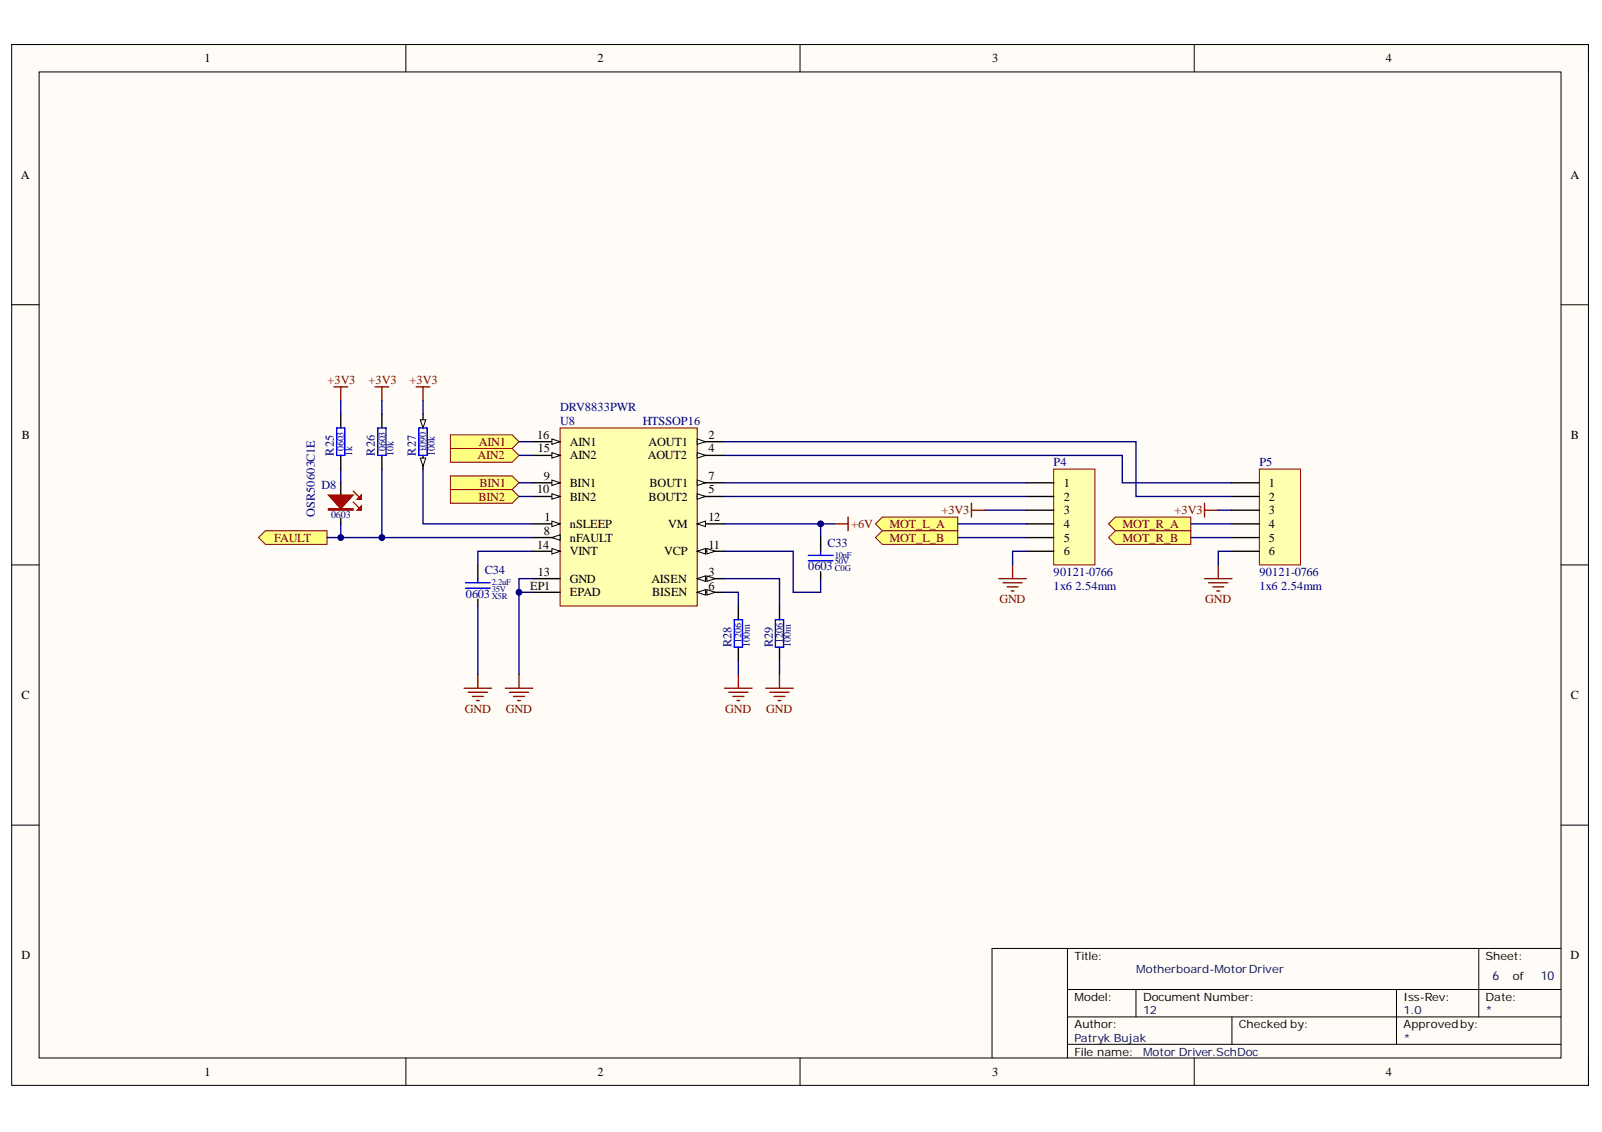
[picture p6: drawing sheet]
<svg xmlns="http://www.w3.org/2000/svg" width="297mm" height="210mm" viewBox="0 0 297 210" stroke-linecap="round" stroke-linejoin="round" font-family="sans-serif">
<defs><g id="words">
<g font-size="2.3">
<text x="37.9" y="11.6">1</text>
<text x="110.8" y="11.6">2</text>
<text x="183.9" y="11.6">3</text>
<text x="256.9" y="11.6">4</text>
<text x="3.9" y="33.1">A</text>
<text x="291.2" y="33.1">A</text>
<text x="4.1" y="81.4">B</text>
<text x="99.6" y="81.4">16</text>
<text x="99.7" y="83.9">15</text>
<text x="105.6" y="82.6">AIN1</text>
<text x="120.3" y="82.6">AOUT1</text>
<text x="131.3" y="81.4">2</text>
<text x="131.3" y="83.9">4</text>
<text x="291.3" y="81.4">B</text>
<text x="100.8" y="89">9</text>
<text x="105.6" y="85.2">AIN2</text>
<text x="120.1" y="85.2">AOUT2</text>
<text x="131.3" y="89">7</text>
<text x="99.6" y="91.5">10</text>
<text x="105.6" y="90.2">BIN1</text>
<text x="105.6" y="92.8">BIN2</text>
<text x="120.3" y="92.8">BOUT2</text>
<text x="120.4" y="90.2">BOUT1</text>
<text x="131.3" y="91.5">5</text>
<text x="197.2" y="90.2">1</text>
<text x="197.2" y="92.8">2</text>
<text x="197.2" y="95.4">3</text>
<text x="235.3" y="90.2">1</text>
<text x="235.3" y="92.8">2</text>
<text x="235.3" y="95.4">3</text>
<text x="99.6" y="101.7">14</text>
<text x="100.8" y="99.2">8</text>
<text x="101" y="96.6">1</text>
<text x="105.6" y="97.9">nSLEEP</text>
<text x="105.6" y="100.4">nFAULT</text>
<text x="123.9" y="97.9">VM</text>
<text x="131.3" y="96.6">12</text>
<text x="131.3" y="101.7">11</text>
<text x="197.2" y="97.9">4</text>
<text x="197.2" y="100.4">5</text>
<text x="235.3" y="97.9">4</text>
<text x="235.3" y="100.4">5</text>
<text x="99.7" y="106.8">13</text>
<text x="105.6" y="103">VINT</text>
<text x="123.1" y="103">VCP</text>
<text x="131.3" y="106.8">3</text>
<text x="197.2" y="103">6</text>
<text x="235.3" y="103">6</text>
<text x="98.3" y="109.3">EP1</text>
<text x="105.6" y="108">GND</text>
<text x="105.6" y="110.6">EPAD</text>
<text x="120.8" y="108">AISEN</text>
<text x="120.9" y="110.6">BISEN</text>
<text x="131.3" y="109.3">6</text>
<text x="4" y="129.6">C</text>
<text x="291.3" y="129.6">C</text>
<text x="4" y="177.8">D</text>
<text x="291.2" y="177.8">D</text>
<text x="37.9" y="199.5">1</text>
<text x="110.8" y="199.5">2</text>
<text x="183.9" y="199.5">3</text>
<text x="256.9" y="199.5">4</text>
</g>
<g font-size="2.3" fill="#800000">
<text x="60.7" y="71.2">+3V3</text>
<text x="68.3" y="71.2">+3V3</text>
<text x="75.9" y="71.2">+3V3</text>
<text x="88.8" y="82.6">AIN1</text>
<text x="88.5" y="85.2">AIN2</text>
<text x="88.7" y="92.8">BIN2</text>
<text x="88.9" y="90.2">BIN1</text>
<text x="174.6" y="95.4">+3V3</text>
<text x="217.8" y="95.4">+3V3</text>
<text x="50.8" y="100.4">FAULT</text>
<text x="157.8" y="97.9">+6V</text>
<text x="164.9" y="100.4">MOT_L_B</text>
<text x="164.9" y="97.9">MOT_L_A</text>
<text x="208.1" y="100.4">MOT_R_B</text>
<text x="208.1" y="97.9">MOT_R_A</text>
<text x="185.3" y="111.8">GND</text>
<text x="223.4" y="111.8">GND</text>
<text x="86.2" y="132.1">GND</text>
<text x="93.8" y="132.1">GND</text>
<text x="134.5" y="132.1">GND</text>
<text x="142.1" y="132.1">GND</text>
</g>
<g font-size="2.3" fill="#000080">
<text x="103.9" y="76.3">DRV8833PWR</text>
<text x="103.9" y="78.8">U8</text>
<text x="119.2" y="78.8">HTSSOP16</text>
<text x="61.9" y="84.5" transform="rotate(-90 61.9 84.5)">R25</text>
<text x="69.5" y="84.5" transform="rotate(-90 69.5 84.5)">R26</text>
<text x="77.1" y="84.5" transform="rotate(-90 77.1 84.5)">R27</text>
<text x="195.4" y="86.4">P4</text>
<text x="233.5" y="86.4">P5</text>
<text x="58.4" y="95.9" transform="rotate(-90 58.4 95.9)">OSR50603C1E</text>
<text x="59.6" y="90.7">D8</text>
<text x="153.4" y="101.5">C33</text>
<text x="89.9" y="106.5">C34</text>
<text x="149.9" y="105.8">0603</text>
<text x="195.4" y="106.8">90121-0766</text>
<text x="233.5" y="106.8">90121-0766</text>
<text x="86.4" y="110.8">0603</text>
<text x="195.4" y="109.3">1x6</text>
<text x="199.4" y="109.3">2.54mm</text>
<text x="233.5" y="109.3">1x6</text>
<text x="237.6" y="109.3">2.54mm</text>
<text x="135.7" y="120" transform="rotate(-90 135.7 120)">R28</text>
<text x="143.3" y="120" transform="rotate(-90 143.3 120)">R29</text>
</g>
<g font-size="2.3" fill="#000e4f">
<text x="276.7" y="181.7">6</text>
<text x="285.7" y="181.7">10</text>
</g>
<g font-size="2.1">
<text x="199.3" y="177.9">Title:</text>
<text x="275.5" y="177.9">Sheet:</text>
<text x="199.3" y="185.5">Model:</text>
<text x="211.9" y="185.5">Document Number:</text>
<text x="260.2" y="185.5">Iss-Rev:</text>
<text x="275.5" y="185.5">Date:</text>
<text x="280.5" y="181.7">of</text>
<text x="199.3" y="190.6">Author:</text>
<text x="229.7" y="190.6">Checked by:</text>
<text x="260.2" y="190.6">Approvedby:</text>
<text x="199.3" y="195.7">File name:</text>
</g>
<g font-size="2.1" fill="#000e4f">
<text x="210.7" y="180.5">Motherboard-MotorDriver</text>
<text x="211.9" y="188.1">12</text>
<text x="260.2" y="188.1">1.0</text>
<text x="275.5" y="188.1">*</text>
<text x="199.3" y="193.2">Patryk Bujak</text>
<text x="211.9" y="195.7">Motor Driver.SchDoc</text>
<text x="260.2" y="193.2">*</text>
</g>
<g font-size="1.9" fill="#000080">
<text x="63.8" y="83.7" transform="rotate(-90 63.8 83.7)">0603</text>
<text x="71.5" y="83.7" transform="rotate(-90 71.5 83.7)">0603</text>
<text x="77.8" y="80.1" transform="rotate(90 77.8 80.1)">0603</text>
<text x="65.3" y="84.5" transform="rotate(-90 65.3 84.5)">1k</text>
<text x="73" y="84.5" transform="rotate(-90 73 84.5)">10k</text>
<text x="80.6" y="84.5" transform="rotate(-90 80.6 84.5)">100k</text>
<text x="61.4" y="96">0603</text>
<text x="137.5" y="119.2" transform="rotate(-90 137.5 119.2)">1206</text>
<text x="139" y="120" transform="rotate(-90 139 120)">100m</text>
<text x="145.1" y="119.2" transform="rotate(-90 145.1 119.2)">1206</text>
<text x="146.7" y="120" transform="rotate(-90 146.7 120)">100m</text>
</g>
<g font-size="1.6" fill="#000080">
<text x="154.8" y="105.9">C0G</text>
<text x="154.8" y="104.7">50V</text>
<text x="154.8" y="103.4">10nF</text>
<text x="91.2" y="111">X5R</text>
<text x="91.2" y="109.7">35V</text>
<text x="91.2" y="108.5">2.2uF</text>
</g>
</g></defs>
<path d="M2.2 8.3h292.3v193h-292.3z" fill-rule="evenodd" fill="#fffcf8"/>
<path d="M2.2 8.3h292.3v193h-292.3z" fill="none" stroke="#000" stroke-width=".19"/>
<path d="M7.3 13.3h282.1v182.9h-282.1z" fill-rule="evenodd" fill="#fffcf8"/>
<g fill="none" stroke="#000" stroke-width=".19">
<path d="M2.2 8.3h5.1M7.3 13.3h282.1v182.9h-282.1zM75.3 8.3v5M148.3 8.3v5M221.4 8.3v5M289.4 8.3h5.1v5M2.2 56.5h5.1M289.4 56.5h5.1M2.2 104.8h5.1M289.4 104.8h5.1M2.2 153h5.1M289.4 153h5.1"/>
<path d="M197.9 175.9v20.3M274.2 175.9v12.7M289.4 175.9h-105.5v20.3M75.3 196.2v5.1M148.3 196.2v5.1M197.9 183.5h91.5M197.9 188.6h91.5M197.9 193.6h91.5M210.6 183.5v5.1M221.4 196.2v5.1M228.4 188.6v5M258.9 183.5v10.1"/>
<path d="M294.5 196.2v5.1"/>
</g>
<path d="M83.5 83.2h11.5l1.2 1.2-1.2 1.3h-11.5z" fill-rule="evenodd" fill="#ffff80"/>
<path d="M83.5 83.2h11.5l1.2 1.2-1.2 1.3h-11.5z" fill="none" stroke="#800000" stroke-width=".19"/>
<path d="M83.5 80.6h11.5l1.2 1.3-1.2 1.3h-11.5z" fill-rule="evenodd" fill="#ffff80"/>
<path d="M83.5 80.6h11.5l1.2 1.3-1.2 1.3h-11.5z" fill="none" stroke="#800000" stroke-width=".19"/>
<path d="M83.5 88.2h11.5l1.2 1.3-1.2 1.3h-11.5z" fill-rule="evenodd" fill="#ffff80"/>
<path d="M83.5 88.2h11.5l1.2 1.3-1.2 1.3h-11.5z" fill="none" stroke="#800000" stroke-width=".19"/>
<path d="M83.5 90.8h11.5l1.2 1.3-1.2 1.2h-11.5z" fill-rule="evenodd" fill="#ffff80"/>
<path d="M83.5 90.8h11.5l1.2 1.3-1.2 1.2h-11.5z" fill="none" stroke="#800000" stroke-width=".19"/>
<g fill="none" stroke="#800000" stroke-width=".25">
<path d="M69.5 71.7h2.6M70.8 71.7v2.6M86.1 127.6h5M86.8 128.4h3.6M87.6 129.1h2M88.3 129.9h.6M88.6 125.1v2.5M134.4 127.6h5M135.1 128.4h3.6M135.9 129.1h2M136.7 129.9h.5M136.9 125.1v2.5"/>
<path d="M142 127.6h5.1M142.8 128.4h3.5M143.5 129.1h2M144.3 129.9h.5M144.5 125.1v2.5"/>
</g>
<path d="M47.9 99.7l1.3-1.3h11.4v2.5h-11.4z" fill-rule="evenodd" fill="#ffff80"/>
<path d="M47.9 99.7l1.3-1.3h11.4v2.5h-11.4z" fill="none" stroke="#800000" stroke-width=".19"/>
<path d="M61.9 71.7h2.6M63.2 71.7v2.6M77.2 71.7h2.5M78.4 71.7v2.6M180.1 93.3v2.6M180.1 94.6h2.6" fill="none" stroke="#800000" stroke-width=".25"/>
<path d="M206.8 98.4h14v2.6h-14l-1.3-1.3z" fill-rule="evenodd" fill="#ffff80"/>
<path d="M206.8 98.4h14v2.6h-14l-1.3-1.3z" fill="none" stroke="#800000" stroke-width=".19"/>
<path d="M205.5 97.1l1.3-1.2h14v2.5h-14z" fill-rule="evenodd" fill="#ffff80"/>
<path d="M205.5 97.1l1.3-1.2h14v2.5h-14z" fill="none" stroke="#800000" stroke-width=".19"/>
<path d="M163.6 98.4h14v2.6h-14l-1.3-1.3z" fill-rule="evenodd" fill="#ffff80"/>
<path d="M163.6 98.4h14v2.6h-14l-1.3-1.3z" fill="none" stroke="#800000" stroke-width=".19"/>
<path d="M162.3 97.1l1.3-1.2h14v2.5h-14z" fill-rule="evenodd" fill="#ffff80"/>
<path d="M162.3 97.1l1.3-1.2h14v2.5h-14z" fill="none" stroke="#800000" stroke-width=".19"/>
<path d="M103.9 79.4h25.4v33h-25.4z" fill-rule="evenodd" fill="#ffffb0"/>
<path d="M103.9 79.4h25.4v33h-25.4z" fill="none" stroke="#800000" stroke-width=".19"/>
<path d="M129.3 97.1h5.1M98.8 107.3h5.1" fill="none" stroke="#000" stroke-width=".25"/>
<path d="M129.3 97.1l1.5-.5v1z" fill="#f8fcff"/>
<path d="M129.3 97.1l1.5-.5v1z" fill="none" stroke="#000" stroke-width=".19"/>
<path d="M98.8 89.5h5.1" fill="none" stroke="#000" stroke-width=".25"/>
<path d="M102.3 89l1.6 .5-1.6 .5z" fill="#f8fcff"/>
<path d="M102.3 89l1.6 .5-1.6 .5z" fill="none" stroke="#000" stroke-width=".19"/>
<path d="M98.8 92.1h5.1" fill="none" stroke="#000" stroke-width=".25"/>
<path d="M102.3 91.6l1.6 .5-1.6 .5z" fill="#f8fcff"/>
<path d="M102.3 91.6l1.6 .5-1.6 .5z" fill="none" stroke="#000" stroke-width=".19"/>
<path d="M98.8 84.4h5.1" fill="none" stroke="#000" stroke-width=".25"/>
<path d="M102.3 83.9l1.6 .5-1.6 .5z" fill="#f8fcff"/>
<path d="M102.3 83.9l1.6 .5-1.6 .5z" fill="none" stroke="#000" stroke-width=".19"/>
<path d="M98.8 81.9h5.1" fill="none" stroke="#000" stroke-width=".25"/>
<path d="M102.3 81.4l1.6 .5-1.6 .5z" fill="#f8fcff"/>
<path d="M102.3 81.4l1.6 .5-1.6 .5z" fill="none" stroke="#000" stroke-width=".19"/>
<path d="M98.8 97.1h5.1" fill="none" stroke="#000" stroke-width=".25"/>
<path d="M102.3 96.6l1.6 .5-1.6 .5z" fill="#f8fcff"/>
<path d="M102.3 96.6l1.6 .5-1.6 .5z" fill="none" stroke="#000" stroke-width=".19"/>
<path d="M98.8 99.7h5.1" fill="none" stroke="#000" stroke-width=".25"/>
<path d="M102.3 99.7l1.6-.5v1z" fill="#f8fcff"/>
<path d="M102.3 99.7l1.6-.5v1z" fill="none" stroke="#000" stroke-width=".19"/>
<path d="M129.3 109.8h5.1" fill="none" stroke="#000" stroke-width=".25"/>
<path d="M129.3 109.8l1.5-.5v1z" fill="#f8fcff"/>
<path d="M129.3 109.8l1.5-.5v1z" fill="none" stroke="#000" stroke-width=".19"/>
<path d="M131.1 109.3l1.5 .5-1.5 .5z" fill="#f8fcff"/>
<path d="M131.1 109.3l1.5 .5-1.5 .5z" fill="none" stroke="#000" stroke-width=".19"/>
<path d="M129.3 107.3h5.1" fill="none" stroke="#000" stroke-width=".25"/>
<path d="M129.3 107.3l1.5-.5v1z" fill="#f8fcff"/>
<path d="M129.3 107.3l1.5-.5v1z" fill="none" stroke="#000" stroke-width=".19"/>
<path d="M131.1 106.8l1.5 .5-1.5 .5z" fill="#f8fcff"/>
<path d="M131.1 106.8l1.5 .5-1.5 .5z" fill="none" stroke="#000" stroke-width=".19"/>
<path d="M129.3 81.9h5.1" fill="none" stroke="#000" stroke-width=".25"/>
<path d="M129.3 81.4l1.5 .5-1.5 .5z" fill="#f8fcff"/>
<path d="M129.3 81.4l1.5 .5-1.5 .5z" fill="none" stroke="#000" stroke-width=".19"/>
<path d="M129.3 84.4h5.1" fill="none" stroke="#000" stroke-width=".25"/>
<path d="M129.3 83.9l1.5 .5-1.5 .5z" fill="#f8fcff"/>
<path d="M129.3 83.9l1.5 .5-1.5 .5z" fill="none" stroke="#000" stroke-width=".19"/>
<path d="M129.3 92.1h5.1" fill="none" stroke="#000" stroke-width=".25"/>
<path d="M129.3 91.6l1.5 .5-1.5 .5z" fill="#f8fcff"/>
<path d="M129.3 91.6l1.5 .5-1.5 .5z" fill="none" stroke="#000" stroke-width=".19"/>
<path d="M129.3 89.5h5.1" fill="none" stroke="#000" stroke-width=".25"/>
<path d="M129.3 89l1.5 .5-1.5 .5z" fill="#f8fcff"/>
<path d="M129.3 89l1.5 .5-1.5 .5z" fill="none" stroke="#000" stroke-width=".19"/>
<path d="M98.8 102.2h5.1" fill="none" stroke="#000" stroke-width=".25"/>
<path d="M102.3 101.7l1.6 .5-1.6 .5z" fill="#f8fcff"/>
<path d="M102.3 101.7l1.6 .5-1.6 .5z" fill="none" stroke="#000" stroke-width=".19"/>
<path d="M129.3 102.2h5.1" fill="none" stroke="#000" stroke-width=".25"/>
<path d="M129.3 102.2l1.5-.5v1z" fill="#f8fcff"/>
<path d="M129.3 102.2l1.5-.5v1z" fill="none" stroke="#000" stroke-width=".19"/>
<path d="M131.1 101.7l1.5 .5-1.5 .5z" fill="#f8fcff"/>
<path d="M131.1 101.7l1.5 .5-1.5 .5z" fill="none" stroke="#000" stroke-width=".19"/>
<path d="M98.8 109.8h5.1" fill="none" stroke="#000" stroke-width=".25"/>
<g fill="none" stroke="#800000" stroke-width=".25">
<path d="M154.7 97.1h2.5M157.2 95.9v2.5M223.3 93.3v2.6M223.3 94.6h2.6M223.3 107.3h5.1M224.1 108.1h3.6M224.9 108.8h2M225.6 109.6h.5M225.9 104.8v2.5M93.7 127.6h5.1M94.5 128.4h3.5M95.2 129.1h2"/>
<path d="M96 129.9h.5M96.2 125.1v2.5"/>
</g>
<path d="M60.9 94.3h4.6v.3h-4.6zM60.9 94.5h4.6M65.5 93.1l1 1M65.5 91l1 1.1" fill="none" stroke="#f00" stroke-width=".25"/>
<path d="M67 93.8v.8h-.8z" fill="#f00"/>
<path d="M67 93.8v.8h-.8z" fill="none" stroke="#f00" stroke-width=".25"/>
<path d="M66.2 92.6l.8-.8v.8z" fill="#f00"/>
<path d="M66.2 92.6l.8-.8v.8z" fill="none" stroke="#f00" stroke-width=".25"/>
<path d="M63.2 89.5v2.3M63.2 96.1v1" fill="none" stroke="#000" stroke-width=".25"/>
<path d="M60.9 91.8h4.6l-2.3 2.5z" fill="#f00"/>
<path d="M60.9 91.8h4.6l-2.3 2.5z" fill="none" stroke="#f00" stroke-width=".25"/>
<path d="M195.4 87h7.6v17.8h-7.6z" fill-rule="evenodd" fill="#ffffb0"/>
<path d="M195.4 87h7.6v17.8h-7.6z" fill="none" stroke="#800000" stroke-width=".19"/>
<path d="M190.3 89.5h5.1M190.3 92.1h5.1M190.3 94.6h5.1M190.3 97.1h5.1M190.3 99.7h5.1M190.3 102.2h5.1" fill="none" stroke="#000" stroke-width=".25"/>
<path d="M185.2 107.3h5.1M186 108.1h3.5M186.7 108.8h2.1M187.5 109.6h.5M187.8 104.8v2.5" fill="none" stroke="#800000" stroke-width=".25"/>
<path d="M233.5 87h7.6v17.8h-7.6z" fill-rule="evenodd" fill="#ffffb0"/>
<path d="M233.5 87h7.6v17.8h-7.6z" fill="none" stroke="#800000" stroke-width=".19"/>
<path d="M78.4 76.8v2.6M228.4 89.5h5.1M228.4 92.1h5.1M228.4 94.6h5.1M228.4 97.1h5.1M228.4 99.7h5.1M228.4 102.2h5.1" fill="none" stroke="#000" stroke-width=".25"/>
<path d="M77.9 77.8h1l-.5 1.6z" fill="#f8fcff"/>
<path d="M77.9 77.8h1l-.5 1.6z" fill="none" stroke="#000" stroke-width=".19"/>
<path d="M77.7 84.4v-5h1.5v5" fill="none" stroke="#00f" stroke-width=".25"/>
<path d="M78.4 84.4v2.6" fill="none" stroke="#000" stroke-width=".25"/>
<path d="M77.9 84.9h1l-.5 1.6z" fill="#f8fcff"/>
<path d="M77.9 84.9h1l-.5 1.6z" fill="none" stroke="#000" stroke-width=".19"/>
<path d="M77.7 84.4h1.5" fill="none" stroke="#00f" stroke-width=".25"/>
<g fill="none" stroke="#000080" stroke-width=".25">
<path d="M63.2 74.3v2.5M70.8 74.3v2.5M78.4 74.3v2.5M134.4 89.5h55.9M134.4 92.1h55.9M152.2 97.1v2.6M177.6 97.1h12.7M177.6 99.7h12.7M182.7 94.6h7.6M220.8 97.1h7.6M220.8 99.7h7.6M225.9 94.6h2.5"/>
<path d="M88.6 112.4v12.7M134.4 109.8h2.5v2.6M134.4 107.3h10.1v5.1M134.4 102.2h12.7v7.6h5.1v-2.5M136.9 122.5v2.6M144.5 122.5v2.6"/>
</g>
<circle cx="152.2" cy="97.1" r=".51" fill="#000080"/>
<circle cx="152.2" cy="97.1" r=".51" fill="none" stroke="#000080" stroke-width=".19"/>
<path d="M96.2 89.5h2.6M96.2 92.1h2.6M96.2 84.4h2.6M96.2 81.9h2.6M96.2 109.8h2.6" fill="none" stroke="#000080" stroke-width=".25"/>
<circle cx="96.2" cy="109.8" r=".51" fill="#000080"/>
<circle cx="96.2" cy="109.8" r=".51" fill="none" stroke="#000080" stroke-width=".19"/>
<path d="M63.2 87v2.5M70.8 87v12.7M78.4 87v10.1h20.4M98.8 102.2h-10.2v2.6" fill="none" stroke="#000080" stroke-width=".25"/>
<circle cx="70.8" cy="99.7" r=".51" fill="#000080"/>
<circle cx="70.8" cy="99.7" r=".51" fill="none" stroke="#000080" stroke-width=".19"/>
<path d="M63.2 97.1v2.6" fill="none" stroke="#000080" stroke-width=".25"/>
<circle cx="63.2" cy="99.7" r=".51" fill="#000080"/>
<circle cx="63.2" cy="99.7" r=".51" fill="none" stroke="#000080" stroke-width=".19"/>
<path d="M60.6 99.7h38.2" fill="none" stroke="#000080" stroke-width=".25"/>
<circle cx="63.2" cy="99.7" r=".51" fill="#000080"/>
<circle cx="63.2" cy="99.7" r=".51" fill="none" stroke="#000080" stroke-width=".19"/>
<circle cx="70.8" cy="99.7" r=".51" fill="#000080"/>
<circle cx="70.8" cy="99.7" r=".51" fill="none" stroke="#000080" stroke-width=".19"/>
<path d="M98.8 107.3h-2.6v17.8" fill="none" stroke="#000080" stroke-width=".25"/>
<circle cx="96.2" cy="109.8" r=".51" fill="#000080"/>
<circle cx="96.2" cy="109.8" r=".51" fill="none" stroke="#000080" stroke-width=".19"/>
<path d="M134.4 97.1h20.3" fill="none" stroke="#000080" stroke-width=".25"/>
<circle cx="152.2" cy="97.1" r=".51" fill="#000080"/>
<circle cx="152.2" cy="97.1" r=".51" fill="none" stroke="#000080" stroke-width=".19"/>
<path d="M134.4 81.9h76.2v10.2h17.8M134.4 84.4h73.7v5.1h20.3M190.3 102.2h-2.5v2.6M228.4 102.2h-2.5v2.6" fill="none" stroke="#000080" stroke-width=".25"/>
<path d="M63.2 76.8v2.6M70.8 76.8v2.6M63.2 84.4v2.6M70.8 84.4v2.6M152.2 99.7v2.5M88.6 104.8v2.5M88.6 111.1v1.3M136.9 112.4v2.5M136.9 120v2.5M144.5 112.4v2.5M144.5 120v2.5M152.2 106v1.3" fill="none" stroke="#000" stroke-width=".25"/>
<path d="M62.4 79.4h1.5v5h-1.5zM70 79.4h1.6v5h-1.6zM86.3 109.1h4.6M86.3 108.1h4.6M88.6 107.3v.8M136.1 114.9h1.6v5.1h-1.6zM143.8 114.9h1.5v5.1h-1.5zM149.9 104h4.5M149.9 103h4.5M152.2 102.2v.8" fill="none" stroke="#00f" stroke-width=".25"/>
<use href="#words"/>
</svg>
